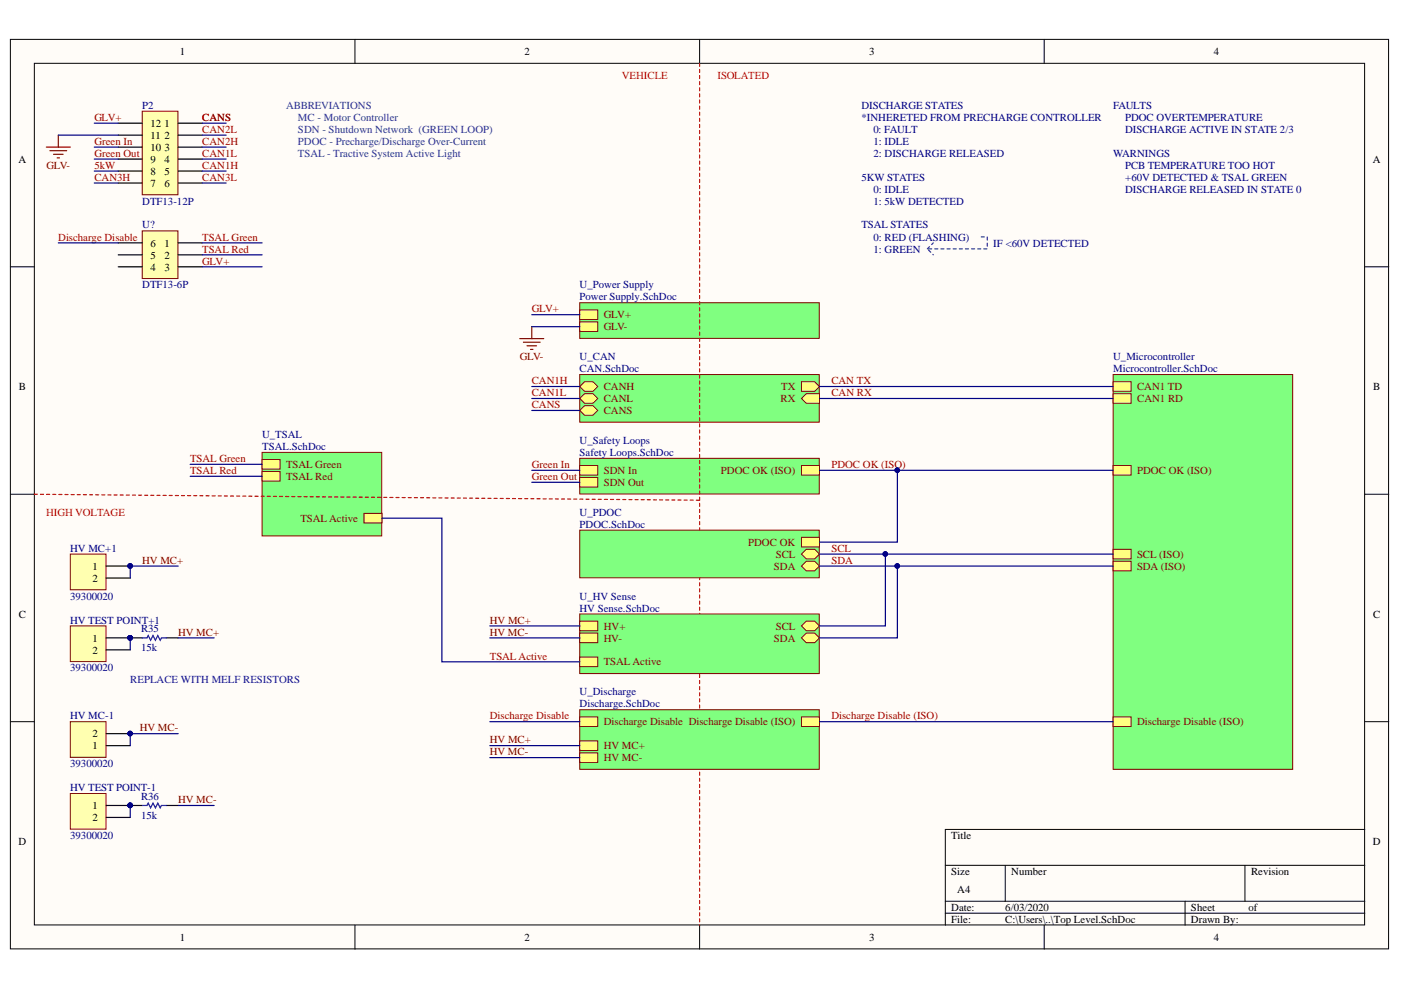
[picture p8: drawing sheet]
<svg xmlns="http://www.w3.org/2000/svg" width="297mm" height="210mm" viewBox="0 0 297 210" stroke-linecap="round" stroke-linejoin="round" font-family="sans-serif">
<defs><g id="words">
<g font-size="2.3">
<text x="38.1" y="11.7">1</text>
<text x="111.2" y="11.7">2</text>
<text x="184.3" y="11.7">3</text>
<text x="257.3" y="11.7">4</text>
<text x="31.9" y="29.4">11</text>
<text x="31.9" y="26.9">12</text>
<text x="34.8" y="26.9">1</text>
<text x="34.8" y="29.4">2</text>
<text x="3.9" y="34.5">A</text>
<text x="31.9" y="34.5">9</text>
<text x="31.9" y="32">10</text>
<text x="34.8" y="34.5">4</text>
<text x="34.8" y="32">3</text>
<text x="291.1" y="34.5">A</text>
<text x="31.9" y="39.6">7</text>
<text x="31.9" y="37">8</text>
<text x="34.8" y="39.6">6</text>
<text x="34.8" y="37">5</text>
<text x="31.9" y="52.3">6</text>
<text x="34.8" y="52.3">1</text>
<text x="31.9" y="57.4">4</text>
<text x="31.9" y="54.8">5</text>
<text x="34.8" y="54.8">2</text>
<text x="34.8" y="57.4">3</text>
<text x="4" y="82.7">B</text>
<text x="291.2" y="82.7">B</text>
<text x="19.6" y="120.8">1</text>
<text x="19.6" y="123.3">2</text>
<text x="4" y="131">C</text>
<text x="291.2" y="131">C</text>
<text x="19.6" y="136">1</text>
<text x="19.6" y="138.6">2</text>
<text x="19.6" y="158.9">1</text>
<text x="19.6" y="156.3">2</text>
<text x="19.6" y="171.5">1</text>
<text x="3.9" y="179.1">D</text>
<text x="19.6" y="174.1">2</text>
<text x="201.7" y="177.9">Title</text>
<text x="291.1" y="179.1">D</text>
<text x="201.7" y="185.5">Size</text>
<text x="214.4" y="185.5">Number</text>
<text x="265.2" y="185.5">Revision</text>
<text x="202.9" y="189.3">A4</text>
<text x="201.7" y="193.1">Date:</text>
<text x="201.7" y="195.7">File:</text>
<text x="213.1" y="193.1">6/03/2020</text>
<text x="213.1" y="195.7">C:\Users\..\Top Level.SchDoc</text>
<text x="252.5" y="193.1">Sheet</text>
<text x="252.5" y="195.7">Drawn By:</text>
<text x="264.7" y="193.1">of</text>
<text x="38.1" y="199.5">1</text>
<text x="111.2" y="199.5">2</text>
<text x="184.3" y="199.5">3</text>
<text x="257.3" y="199.5">4</text>
</g>
<g font-size="2.3" fill="#f00">
<text x="131.8" y="16.7">VEHICLE</text>
<text x="152.2" y="16.7">ISOLATED</text>
<text x="9.8" y="109.4">HIGH VOLTAGE</text>
</g>
<g font-size="2.3" fill="#000080">
<text x="30.2" y="23.1">P2</text>
<text x="182.6" y="23.1">DISCHARGE STATES</text>
<text x="236" y="23.1">FAULTS</text>
<text x="182.6" y="25.6">*INHERETED FROM PRECHARGE CONTROLLER</text>
<text x="185.2" y="28.2">0: FAULT</text>
<text x="238.6" y="25.6">PDOC OVERTEMPERATURE</text>
<text x="238.6" y="28.2">DISCHARGE ACTIVE IN STATE 2/3</text>
<text x="185.2" y="30.7">1: IDLE</text>
<text x="185.2" y="33.2">2: DISCHARGE RELEASED</text>
<text x="236" y="33.2">WARNINGS</text>
<text x="238.6" y="35.8">PCB TEMPERATURE TOO HOT</text>
<text x="182.6" y="38.3">5KW STATES</text>
<text x="185.2" y="40.8">0: IDLE</text>
<text x="238.6" y="38.3">+60V DETECTED &amp; TSAL GREEN</text>
<text x="238.6" y="40.8">DISCHARGE RELEASED IN STATE 0</text>
<text x="30.2" y="43.4">DTF13-12P</text>
<text x="185.2" y="43.4">1: 5kW DETECTED</text>
<text x="30.2" y="48.4">U?</text>
<text x="182.6" y="48.4">TSAL STATES</text>
<text x="185.2" y="51">0: RED (FLASHING)</text>
<text x="185.2" y="53.6">1: GREEN</text>
<text x="210.6" y="52.3">IF &lt;60V DETECTED</text>
<text x="30.2" y="61.2">DTF13-6P</text>
<text x="122.9" y="61.2">U_Power Supply</text>
<text x="122.9" y="63.7">Power Supply.SchDoc</text>
<text x="122.9" y="76.4">U_CAN</text>
<text x="236" y="76.4">U_Microcontroller</text>
<text x="122.9" y="78.9">CAN.SchDoc</text>
<text x="236" y="78.9">Microcontroller.SchDoc</text>
<text x="55.6" y="92.9">U_TSAL</text>
<text x="55.6" y="95.4">TSAL.SchDoc</text>
<text x="122.9" y="94.1">U_Safety Loops</text>
<text x="122.9" y="96.7">Safety Loops.SchDoc</text>
<text x="122.9" y="109.4">U_PDOC</text>
<text x="122.9" y="111.9">PDOC.SchDoc</text>
<text x="14.9" y="117">HV MC+1</text>
<text x="14.9" y="127.1">39300020</text>
<text x="122.9" y="127.1">U_HV Sense</text>
<text x="122.9" y="129.7">HV Sense.SchDoc</text>
<text x="14.9" y="132.2">HV TEST POINT+1</text>
<text x="29.9" y="134">R35</text>
<text x="14.9" y="142.4">39300020</text>
<text x="29.9" y="138.1">15k</text>
<text x="122.9" y="147.4">U_Discharge</text>
<text x="122.9" y="150">Discharge.SchDoc</text>
<text x="14.9" y="152.5">HV MC-1</text>
<text x="14.9" y="162.7">39300020</text>
<text x="14.9" y="167.7">HV TEST POINT-1</text>
<text x="29.9" y="169.5">R36</text>
<text x="29.9" y="173.6">15k</text>
<text x="14.9" y="177.9">39300020</text>
</g>
<g font-size="2.3" fill="#1c4587">
<text x="60.6" y="23.1">ABBREVIATIONS</text>
<text x="63.2" y="28.2">SDN - Shutdown Network (GREEN LOOP)</text>
<text x="63.2" y="25.6">MC - Motor Controller</text>
<text x="63.2" y="30.7">PDOC - Precharge/Discharge Over-Current</text>
<text x="63.2" y="33.2">TSAL - Tractive System Active Light</text>
</g>
<g font-size="2.3" fill="#900">
<text x="20" y="25.6">GLV+</text>
<text x="42.9" y="28.2">CAN2L</text>
<text x="42.9" y="25.6">CANS</text>
<text x="20" y="35.8">5kW</text>
<text x="20" y="30.7">Green In</text>
<text x="20" y="33.2">Green Out</text>
<text x="42.9" y="35.8">CAN1H</text>
<text x="42.9" y="33.2">CAN1L</text>
<text x="42.9" y="30.7">CAN2H</text>
<text x="20" y="38.3">CAN3H</text>
<text x="42.9" y="38.3">CAN3L</text>
<text x="12.3" y="51">Discharge Disable</text>
<text x="42.9" y="51">TSAL Green</text>
<text x="42.9" y="53.6">TSAL Red</text>
<text x="42.9" y="56.1">GLV+</text>
<text x="112.7" y="66.2">GLV+</text>
<text x="112.7" y="81.5">CAN1H</text>
<text x="176.3" y="81.5">CAN TX</text>
<text x="112.7" y="84">CAN1L</text>
<text x="112.7" y="86.5">CANS</text>
<text x="176.3" y="84">CAN RX</text>
<text x="40.3" y="97.9">TSAL Green</text>
<text x="40.3" y="100.5">TSAL Red</text>
<text x="112.7" y="99.2">Green In</text>
<text x="112.7" y="101.7">Green Out</text>
<text x="176.3" y="99.2">PDOC OK (ISO)</text>
<text x="176.3" y="117">SCL</text>
<text x="176.3" y="119.5">SDA</text>
<text x="103.9" y="139.8">TSAL Active</text>
<text x="103.9" y="152.5">Discharge Disable</text>
<text x="176.3" y="152.5">Discharge Disable (ISO)</text>
</g>
<g font-size="2.3" fill="#800000">
<text x="9.9" y="35.8">GLV-</text>
<text x="128" y="67.5">GLV+</text>
<text x="128" y="70">GLV-</text>
<text x="110.2" y="76.4">GLV-</text>
<text x="128" y="82.7">CANH</text>
<text x="165.6" y="82.7">TX</text>
<text x="241.1" y="82.7">CAN1 TD</text>
<text x="128" y="87.8">CANS</text>
<text x="128" y="85.3">CANL</text>
<text x="165.5" y="85.3">RX</text>
<text x="241.1" y="85.3">CAN1 RD</text>
<text x="60.6" y="99.2">TSAL Green</text>
<text x="60.6" y="101.7">TSAL Red</text>
<text x="128" y="100.5">SDN In</text>
<text x="152.8" y="100.5">PDOC OK (ISO)</text>
<text x="241.1" y="100.5">PDOC OK (ISO)</text>
<text x="128" y="103">SDN Out</text>
<text x="63.7" y="110.6">TSAL Active</text>
<text x="30.2" y="119.5">HV MC+</text>
<text x="158.6" y="115.7">PDOC OK</text>
<text x="164.5" y="118.3">SCL</text>
<text x="241.1" y="118.3">SCL (ISO)</text>
<text x="164.1" y="120.8">SDA</text>
<text x="241.1" y="120.8">SDA (ISO)</text>
<text x="37.8" y="134.8">HV MC+</text>
<text x="103.9" y="132.2">HV MC+</text>
<text x="103.9" y="134.8">HV MC-</text>
<text x="128" y="133.5">HV+</text>
<text x="128" y="136">HV-</text>
<text x="164.1" y="136">SDA</text>
<text x="164.5" y="133.5">SCL</text>
<text x="128" y="141.1">TSAL Active</text>
<text x="29.6" y="155.1">HV MC-</text>
<text x="128" y="153.8">Discharge Disable Discharge Disable (ISO)</text>
<text x="241.1" y="153.8">Discharge Disable (ISO)</text>
<text x="103.9" y="157.6">HV MC+</text>
<text x="103.9" y="160.1">HV MC-</text>
<text x="128" y="158.9">HV MC+</text>
<text x="128" y="161.4">HV MC-</text>
<text x="37.8" y="170.3">HV MC-</text>
</g>
<text font-size="2.3" fill="#00f" x="27.6" y="144.9">REPLACE WITH MELF RESISTORS</text>
</g></defs>
<g fill="#fffcf8" stroke="#000" stroke-width=".21">
<path d="M2.2 8.3h292.2v192.9h-292.2z"/>
<path d="M7.3 13.4h282v182.7h-282z"/>
</g>
<g fill="none" stroke="#000" stroke-width=".21">
<path d="M75.3 8.3v5.1M148.3 8.3v5.1M221.4 8.3v5.1M2.2 56.6h5.1M289.4 56.6h5.1M2.2 104.8h5.1M289.4 104.8h5.1M2.2 153h5.1M289.4 153h5.1M289.4 175.9h-89v20.3M75.3 196.2v5M148.3 196.2v5"/>
<path d="M200.4 183.5h89M200.4 191.1h89M200.4 193.6h89M213.1 183.5v7.6M221.4 196.2v5M251.3 191.1v5.1M264 183.5v7.6"/>
</g>
<path d="M122.9 79.4h50.8v10.1h-50.8z" fill="#80ff80" stroke="#800000" stroke-width=".21"/>
<path d="M122.9 87l1-1h1.8l1 1-1 1h-1.8z" fill-rule="evenodd" fill="#ffff80"/>
<path d="M122.9 87l1-1h1.8l1 1-1 1h-1.8z" fill="none" stroke="#800000" stroke-width=".21"/>
<path d="M169.9 84.5l1-1h2.8v2h-2.8z" fill-rule="evenodd" fill="#ffff80"/>
<path d="M169.9 84.5l1-1h2.8v2h-2.8z" fill="none" stroke="#800000" stroke-width=".21"/>
<path d="M122.9 84.5l1-1h1.8l1 1-1 1h-1.8z" fill-rule="evenodd" fill="#ffff80"/>
<path d="M122.9 84.5l1-1h1.8l1 1-1 1h-1.8z" fill="none" stroke="#800000" stroke-width=".21"/>
<path d="M122.9 82l1-1.1h1.8l1 1.1-1 1h-1.8z" fill-rule="evenodd" fill="#ffff80"/>
<path d="M122.9 82l1-1.1h1.8l1 1.1-1 1h-1.8z" fill="none" stroke="#800000" stroke-width=".21"/>
<path d="M169.9 80.9h2.8l1 1.1-1 1h-2.8z" fill-rule="evenodd" fill="#ffff80"/>
<path d="M169.9 80.9h2.8l1 1.1-1 1h-2.8z" fill="none" stroke="#800000" stroke-width=".21"/>
<path d="M122.9 64.2h50.8v7.5h-50.8z" fill="#80ff80" stroke="#800000" stroke-width=".21"/>
<path d="M122.9 65.7h3.8v2h-3.8z" fill-rule="evenodd" fill="#ffff80"/>
<path d="M122.9 65.7h3.8v2h-3.8z" fill="none" stroke="#800000" stroke-width=".21"/>
<path d="M122.9 68.2h3.8v2.1h-3.8z" fill-rule="evenodd" fill="#ffff80"/>
<path d="M122.9 68.2h3.8v2.1h-3.8z" fill="none" stroke="#800000" stroke-width=".21"/>
<path d="M122.9 97.2h50.8v7.5h-50.8z" fill="#80ff80" stroke="#800000" stroke-width=".21"/>
<path d="M122.9 98.7h3.8v2h-3.8z" fill-rule="evenodd" fill="#ffff80"/>
<path d="M122.9 98.7h3.8v2h-3.8z" fill="none" stroke="#800000" stroke-width=".21"/>
<path d="M122.9 101.2h3.8v2.1h-3.8z" fill-rule="evenodd" fill="#ffff80"/>
<path d="M122.9 101.2h3.8v2.1h-3.8z" fill="none" stroke="#800000" stroke-width=".21"/>
<path d="M169.9 98.7h3.8v2h-3.8z" fill-rule="evenodd" fill="#ffff80"/>
<path d="M169.9 98.7h3.8v2h-3.8z" fill="none" stroke="#800000" stroke-width=".21"/>
<path d="M148.3 13.4v182.8" fill="none" stroke="#f00" stroke-width=".25" stroke-dasharray=".6 .6"/>
<path d="M236 79.4h38.1v83.7h-38.1z" fill="#80ff80" stroke="#800000" stroke-width=".21"/>
<path d="M236 83.5h3.8v2h-3.8z" fill-rule="evenodd" fill="#ffff80"/>
<path d="M236 83.5h3.8v2h-3.8z" fill="none" stroke="#800000" stroke-width=".21"/>
<path d="M236 80.9h3.8v2.1h-3.8z" fill-rule="evenodd" fill="#ffff80"/>
<path d="M236 80.9h3.8v2.1h-3.8z" fill="none" stroke="#800000" stroke-width=".21"/>
<path d="M236 98.7h3.8v2h-3.8z" fill-rule="evenodd" fill="#ffff80"/>
<path d="M236 98.7h3.8v2h-3.8z" fill="none" stroke="#800000" stroke-width=".21"/>
<path d="M236 152h3.8v2h-3.8z" fill-rule="evenodd" fill="#ffff80"/>
<path d="M236 152h3.8v2h-3.8z" fill="none" stroke="#800000" stroke-width=".21"/>
<path d="M236 119h3.8v2h-3.8z" fill-rule="evenodd" fill="#ffff80"/>
<path d="M236 119h3.8v2h-3.8z" fill="none" stroke="#800000" stroke-width=".21"/>
<path d="M236 116.5h3.8v2h-3.8z" fill-rule="evenodd" fill="#ffff80"/>
<path d="M236 116.5h3.8v2h-3.8z" fill="none" stroke="#800000" stroke-width=".21"/>
<path d="M30.2 23.6h7.5v17.7h-7.5z" fill="#ffffb0" stroke="#800000" stroke-width=".21"/>
<path d="M25.1 38.8h5.1M25.1 36.3h5.1M25.1 33.7h5.1M25.1 26.1h5.1M25.1 28.7h5.1M25.1 31.2h5.1M37.8 38.8h5.1M37.8 36.3h5.1M37.8 33.7h5.1M37.8 26.1h5.1M37.8 28.7h5.1M37.8 31.2h5.1" fill="none" stroke="#000" stroke-width=".25"/>
<path d="M122.9 112.4h50.8v10.1h-50.8z" fill="#80ff80" stroke="#800000" stroke-width=".21"/>
<path d="M169.9 117.5l1-1h1.8l1 1-1 1h-1.8z" fill-rule="evenodd" fill="#ffff80"/>
<path d="M169.9 117.5l1-1h1.8l1 1-1 1h-1.8z" fill="none" stroke="#800000" stroke-width=".21"/>
<path d="M169.9 120l1-1h1.8l1 1-1 1h-1.8z" fill-rule="evenodd" fill="#ffff80"/>
<path d="M169.9 120l1-1h1.8l1 1-1 1h-1.8z" fill="none" stroke="#800000" stroke-width=".21"/>
<path d="M169.9 113.9h3.8v2.1h-3.8z" fill-rule="evenodd" fill="#ffff80"/>
<path d="M169.9 113.9h3.8v2.1h-3.8z" fill="none" stroke="#800000" stroke-width=".21"/>
<path d="M122.9 130.2h50.8v12.6h-50.8z" fill="#80ff80" stroke="#800000" stroke-width=".21"/>
<path d="M122.9 131.7h3.8v2h-3.8z" fill-rule="evenodd" fill="#ffff80"/>
<path d="M122.9 131.7h3.8v2h-3.8z" fill="none" stroke="#800000" stroke-width=".21"/>
<path d="M122.9 134.2h3.8v2.1h-3.8z" fill-rule="evenodd" fill="#ffff80"/>
<path d="M122.9 134.2h3.8v2.1h-3.8z" fill="none" stroke="#800000" stroke-width=".21"/>
<path d="M169.9 132.7l1-1h1.8l1 1-1 1h-1.8z" fill-rule="evenodd" fill="#ffff80"/>
<path d="M169.9 132.7l1-1h1.8l1 1-1 1h-1.8z" fill="none" stroke="#800000" stroke-width=".21"/>
<path d="M169.9 135.2l1-1h1.8l1 1-1 1.1h-1.8z" fill-rule="evenodd" fill="#ffff80"/>
<path d="M169.9 135.2l1-1h1.8l1 1-1 1.1h-1.8z" fill="none" stroke="#800000" stroke-width=".21"/>
<path d="M122.9 139.3h3.8v2h-3.8z" fill-rule="evenodd" fill="#ffff80"/>
<path d="M122.9 139.3h3.8v2h-3.8z" fill="none" stroke="#800000" stroke-width=".21"/>
<path d="M14.9 117.5h7.6v7.5h-7.6z" fill="#ffffb0" stroke="#800000" stroke-width=".21"/>
<path d="M22.5 120h5.1M22.5 122.6h5.1" fill="none" stroke="#000" stroke-width=".25"/>
<circle cx="27.6" cy="120" r=".48" fill="#000080" stroke="#000080" stroke-width=".21"/>
<path d="M14.9 153h7.6v7.6h-7.6z" fill="#ffffb0" stroke="#800000" stroke-width=".21"/>
<path d="M22.5 158.1h5.1M22.5 155.6h5.1" fill="none" stroke="#000" stroke-width=".25"/>
<circle cx="27.6" cy="155.5" r=".48" fill="#000080" stroke="#000080" stroke-width=".21"/>
<path d="M14.9 132.7h7.6v7.6h-7.6z" fill="#ffffb0" stroke="#800000" stroke-width=".21"/>
<path d="M22.5 135.2h5.1M22.5 137.8h5.1" fill="none" stroke="#000" stroke-width=".25"/>
<circle cx="27.6" cy="135.2" r=".48" fill="#000080" stroke="#000080" stroke-width=".21"/>
<path d="M14.9 168.2h7.6v7.6h-7.6z" fill="#ffffb0" stroke="#800000" stroke-width=".21"/>
<path d="M27.6 135.2h2.6M35.2 135.2h2.6M22.5 170.8h7.7M22.5 173.3h5.1M35.2 170.8h2.6" fill="none" stroke="#000" stroke-width=".25"/>
<g fill="#000080" stroke="#000080" stroke-width=".21">
<circle cx="27.6" cy="170.8" r=".48"/>
<circle cx="27.6" cy="135.2" r=".48"/>
</g>
<path d="M30.2 135.2h1l.2-.5 .5 1.1 .5-1.1 .5 1.1 .6-1.1 .5 1.1 .2-.6h1M30.2 170.8h1l.2-.5 .5 1 .5-1 .5 1 .6-1 .5 1 .2-.5h1" fill="none" stroke="#00f" stroke-width=".25"/>
<path d="M196.6 52.8l1.3-1.3M208.1 50.2h1.2v2.6h-12.7l1.3 1.2" fill="none" stroke="#1c4587" stroke-width=".25" stroke-dasharray=".6 .6"/>
<path d="M9.8 31.2h5.1M10.6 32h3.5M11.3 32.7h2.1M12.1 33.5h.5M12.4 28.7v2.5M110.2 71.8h5.1M111 72.6h3.5M111.7 73.3h2.1M112.5 74.1h.5M112.7 69.3v2.5" fill="none" stroke="#800000" stroke-width=".25"/>
<path d="M30.2 49h7.5v10.1h-7.5z" fill="#ffffb0" stroke="#800000" stroke-width=".21"/>
<path d="M25.1 51.5h5.1M25.1 54h5.1M25.1 56.6h5.1M37.8 51.5h5.1M37.8 54h5.1M37.8 56.6h5.1" fill="none" stroke="#000" stroke-width=".25"/>
<path d="M55.6 95.9h25.3v17.7h-25.3z" fill="#80ff80" stroke="#800000" stroke-width=".21"/>
<path d="M55.6 97.4h3.8v2.1h-3.8z" fill-rule="evenodd" fill="#ffff80"/>
<path d="M55.6 97.4h3.8v2.1h-3.8z" fill="none" stroke="#800000" stroke-width=".21"/>
<path d="M55.6 100h3.8v2h-3.8z" fill-rule="evenodd" fill="#ffff80"/>
<path d="M55.6 100h3.8v2h-3.8z" fill="none" stroke="#800000" stroke-width=".21"/>
<path d="M77.2 108.9h3.8v2h-3.8z" fill-rule="evenodd" fill="#ffff80"/>
<path d="M77.2 108.9h3.8v2h-3.8z" fill="none" stroke="#800000" stroke-width=".21"/>
<path d="M122.9 150.5h50.8v12.6h-50.8z" fill="#80ff80" stroke="#800000" stroke-width=".21"/>
<path d="M122.9 157.1h3.8v2h-3.8z" fill-rule="evenodd" fill="#ffff80"/>
<path d="M122.9 157.1h3.8v2h-3.8z" fill="none" stroke="#800000" stroke-width=".21"/>
<path d="M122.9 159.6h3.8v2h-3.8z" fill-rule="evenodd" fill="#ffff80"/>
<path d="M122.9 159.6h3.8v2h-3.8z" fill="none" stroke="#800000" stroke-width=".21"/>
<path d="M122.9 152h3.8v2h-3.8z" fill-rule="evenodd" fill="#ffff80"/>
<path d="M122.9 152h3.8v2h-3.8z" fill="none" stroke="#800000" stroke-width=".21"/>
<path d="M169.9 152h3.8v2h-3.8z" fill-rule="evenodd" fill="#ffff80"/>
<path d="M169.9 152h3.8v2h-3.8z" fill="none" stroke="#800000" stroke-width=".21"/>
<path d="M7.3 104.8l141 1.3" fill="none" stroke="#f00" stroke-width=".25" stroke-dasharray=".6 .6"/>
<g fill="none" stroke="#000080" stroke-width=".25">
<path d="M12.4 28.7h12.7M20 26.1h5.1M20 36.3h5.1M20 38.8h5.1M20 33.7h5.1M20 31.2h5.1M42.9 26.1h5M42.9 36.3h5M42.9 38.8h5M42.9 33.7h5M42.9 28.7h5M42.9 31.2h5"/>
<path d="M12.4 51.5h12.7M42.9 51.5h12.7M42.9 56.6h12.7M42.9 54h12.7M112.7 66.7h10.2M112.7 69.3h10.2M40.3 98.4h15.3M112.7 84.5h10.2M112.7 82h10.2M112.7 87h10.2M112.7 99.7h10.2M173.7 99.7h62.3"/>
<path d="M173.7 84.5h62.3M173.7 82h62.3M190.3 99.7v15.2h-16.6M40.3 101h15.3M81 109.9h12.7v30.4h29.2M112.7 102.3h10.2M173.7 117.5h62.3M187.7 117.5v15.2h-14M27.6 135.2v2.6M37.8 120h-10.2v2.6M37.8 135.2h7.6M103.9 135.2h19"/>
<path d="M103.9 132.7h19M173.7 120h62.3M190.3 120v15.2h-16.6M37.8 155.6h-10.2v2.5M103.9 153h19M103.9 158.1h19M173.7 153h62.3M27.6 170.8v2.5M37.8 170.8h7.6M103.9 160.6h19"/>
</g>
<g fill="#000080" stroke="#000080" stroke-width=".21">
<circle cx="27.6" cy="155.5" r=".48"/>
<circle cx="27.6" cy="120" r=".48"/>
<circle cx="27.6" cy="135.2" r=".48"/>
<circle cx="27.6" cy="170.8" r=".48"/>
<circle cx="187.7" cy="117.5" r=".48"/>
<circle cx="190.2" cy="120" r=".48"/>
<circle cx="190.2" cy="99.7" r=".48"/>
</g>
<use href="#words"/>
</svg>
